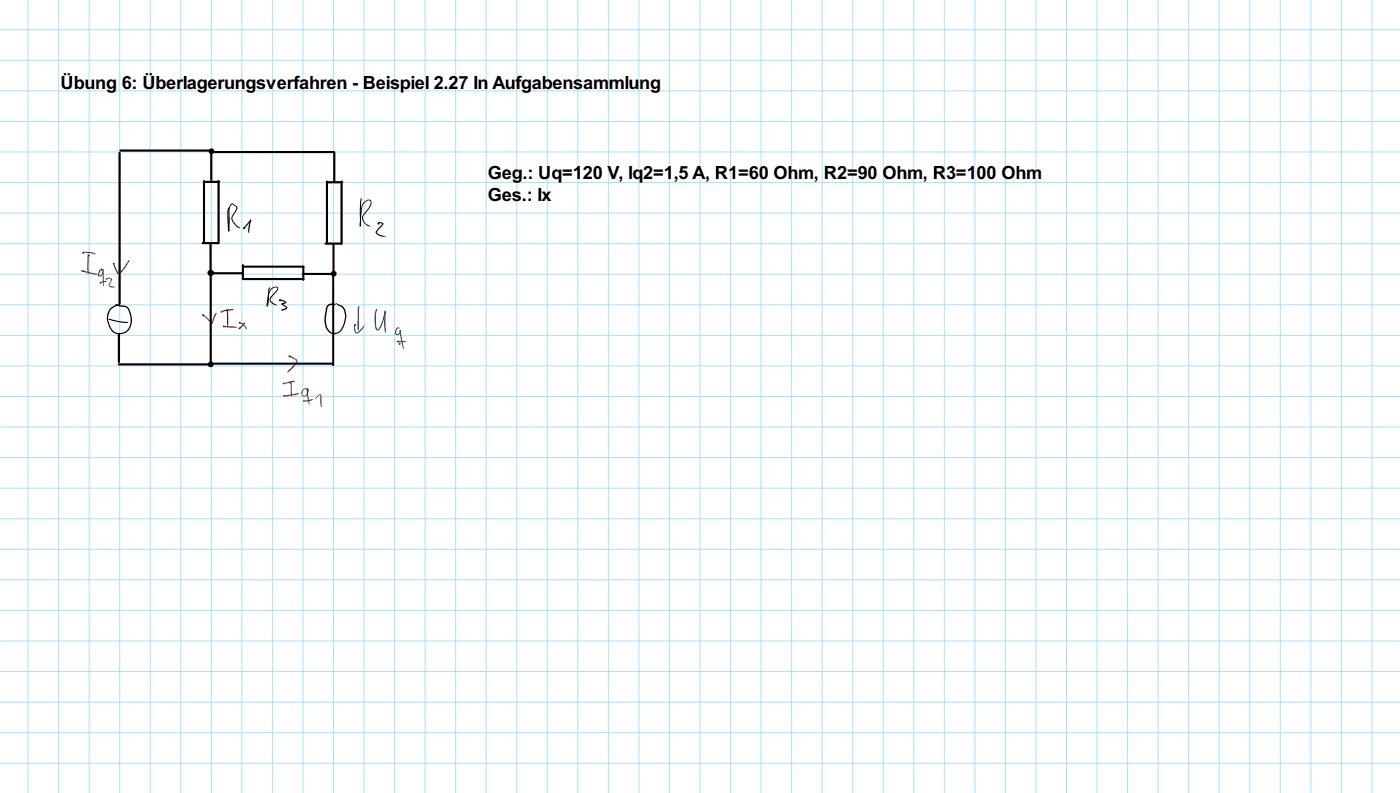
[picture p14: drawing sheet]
<svg xmlns="http://www.w3.org/2000/svg" width="449mm" height="254mm" viewBox="0 0 449 254" stroke-linecap="round" stroke-linejoin="round" font-family="sans-serif">
<defs><g id="words">
<g font-size="5.8">
<text x="19.4" y="28.4">Übung</text>
<text x="39" y="28.4">6: Ü</text>
<text x="49.9" y="28.4">ber</text>
<text x="58.6" y="28.4">lagerun</text>
<text x="78.7" y="28.4">gsv</text>
<text x="88.8" y="28.4">erfahre</text>
<text x="107.8" y="28.4">n - Beispiel</text>
<text x="139" y="28.4">2.2</text>
<text x="147" y="28.4">7 In</text>
<text x="157.8" y="28.4">Auf</text>
<text x="167.1" y="28.4">gabensam</text>
<text x="195.1" y="28.4">mlu</text>
<text x="204.9" y="28.4">ng</text>
<text x="156.4" y="57.3">Geg.: U</text>
<text x="176.8" y="57.3">q=1</text>
<text x="186.8" y="57.3">20 V, Iq</text>
<text x="206.1" y="57.3">2=1</text>
<text x="215.9" y="57.3">,5 A, R1=60 Ohm,</text>
<text x="264.1" y="57.3">R2=</text>
<text x="274.9" y="57.3">90 Ohm, R</text>
<text x="303.2" y="57.3">3=1</text>
<text x="313" y="57.3">00 Ohm</text>
<text x="156.4" y="64.5">Ges</text>
<text x="167.2" y="64.5">.: Ix</text>
</g>
</g></defs>
<g fill="none" stroke="#a5e1ff" stroke-width=".32">
<path d="M0 9.5h448.7M0 19.3h448.7M9 0v254M18.8 0v254M28.6 0v254M38.4 0v254M48.2 0v254M57.9 0v254M67.7 0v254M77.5 0v254M87.3 0v254M97.1 0v254"/>
<path d="M106.9 0v254M116.7 0v254M126.5 0v254M136.3 0v254M146.1 0v254M155.8 0v254M165.6 0v254M175.4 0v254M185.2 0v254M195 0v254M204.8 0v254M214.6 0v254"/>
<path d="M224.4 0v254M234.2 0v254M243.9 0v254M253.7 0v254M263.5 0v254M273.3 0v254M283.1 0v254M292.9 0v254M302.7 0v254M312.5 0v254M322.3 0v254M332.1 0v254"/>
<path d="M341.8 0v254M351.6 0v254M361.4 0v254M371.2 0v254M381 0v254M390.8 0v254M400.6 0v254M410.4 0v254M420.2 0v254M429.9 0v254M439.7 0v254M0 29.1h448.7"/>
<path d="M0 38.9h448.7M0 48.7h448.7M0 58.5h448.7M0 68.3h448.7M0 78.1h448.7M0 87.8h448.7M0 97.6h448.7M0 107.4h448.7M0 117.2h448.7M0 127h448.7M0 136.8h448.7M0 146.6h448.7"/>
<path d="M0 156.4h448.7M0 166.2h448.7M0 175.9h448.7M0 185.7h448.7M0 195.5h448.7M0 205.3h448.7M0 215.1h448.7M0 224.9h448.7M0 234.7h448.7M0 244.5h448.7"/>
</g>
<path d="M74.1 65.3l.5-.1 1.5 1.1-.2 .9-1.3 2.2-.1 .7 1.2 1.9 1.3 1-.4 .1-.9-.6-1.4-2v-1.1l1.5-2.9-1.4-1.1-.9 1.3-.3 1 .3 6.2-.2 .2-.2-.5-.2-5.8 .3-1.1zM73.1 73.9l.2-.2 .2 .2-.2 .2zM73.5 66.5l.2 .1zM73.5 66.5l.1 .2zM73.4 66.5l.3 .1-.2 7.2-.2 .3-.2-.2zM116.7 64.7l.9-.6 .8-.2 .5 .4 .2 .7-.6 1.6-2.1 2.7a2.64 2.64 0 0 0 2.1 3l.2 .2a2.95 2.95 0 0 1-2.6-3.2l2.4-3.3 .3-1.1-.3-.6-.6-.1-.6 .4-1.1 1.4-.8 6.6-.1-.7 .4-5.1 .4-1.1zM115.7 63.5h.2l.1 .4-.3-.1h.2l-.2 7.7-.3 1.1-.1-6.3z" fill="#000"/>
<g fill="#000">
<path d="M38.3 48l29.5-.1 .3 .3-.3 .4h-29.2l-.4-.4z" fill-rule="evenodd"/>
<path d="M65.4 58l4.9-.1 .3 .3-.3 .4h-4.7l-.2-.1z" fill-rule="evenodd"/>
<path d="M65.1 57.8h.5l.1 .2v19.9l-.3 .3-.4-.3z" fill-rule="evenodd"/>
<path d="M67.5 48.4h.5l.1 .3v9.1l-.4 .3-.3-.3z" fill-rule="evenodd"/>
<path d="M104.8 58.1l4.9-.1 .3 .4-.3 .3h-4.7l-.2-.1z" fill-rule="evenodd"/>
<path d="M104.6 57.9h.4l.1 .3v19.8l-.3 .4-.3-.4z" fill-rule="evenodd"/>
<path d="M106.9 48.6h.5l.1 .2v9.1l-.4 .4-.3-.4z" fill-rule="evenodd"/>
<path d="M64.7 77.6l5.4-.1 .3 .4-.3 .3h-5.2l-.2-.1z" fill-rule="evenodd"/>
<path d="M67.3 77.9h.4l.1 .2v8.9l-.3 .3-.3-.3z" fill-rule="evenodd"/>
<path d="M69.8 57.8l.3-.1 .3 .3v19.9l-.3 .3-.4-.3z" fill-rule="evenodd"/>
<path d="M104.1 77.8l5.4-.1 .3 .3-.3 .4h-5.2l-.2-.1z" fill-rule="evenodd"/>
<path d="M106.7 78h.4l.1 .3v8.8l-.3 .4-.3-.4z" fill-rule="evenodd"/>
<path d="M109.2 57.9l.3-.1 .3 .3v19.9l-.3 .4-.4-.4z" fill-rule="evenodd"/>
<path d="M67.6 87.3l10-.1 .3 .3-.3 .4h-9.8l-.2-.1z" fill-rule="evenodd"/>
<path d="M77.6 89.1l19.6-.1 .4 .4-.4 .3h-19.4l-.2-.1z" fill-rule="evenodd"/>
<path d="M77.6 84.7h.5l.1 .2v4.5l-.4 .3-.3-.3z" fill-rule="evenodd"/>
<path d="M97 85.2h.5l.1 .2v4.2l-.4 .4-.3-.4z" fill-rule="evenodd"/>
<path d="M96.8 87.5l9.8-.1 .3 .3-.3 .4h-9.6l-.2-.1z" fill-rule="evenodd"/>
<path d="M78.1 85.2l19.1-.1 .4 .3-.4 .4h-18.9l-.2-.1z" fill-rule="evenodd"/>
<circle cx="67.5" cy="87.4" r=".93"/>
<circle cx="67.6" cy="87.5" r="1"/>
<circle cx="107" cy="87.7" r=".93"/>
</g>
<g fill="#f00">
<circle cx="72.9" cy="99.4" r=".34"/>
<circle cx="34.1" cy="89.4" r=".34"/>
<circle cx="91.1" cy="126.8" r=".34"/>
<circle cx="32.3" cy="90.5" r=".34"/>
</g>
<g fill="#f00">
<path d="M90.9 122.8l.5-.2a4.5 4.5 0 0 1 3.3-.4l-2.9 .6z"/>
<path d="M93.1 122.5l.2-.2 .2 .2 .1 4.7-.4-.9 .1-3.7z"/>
</g>
<path d="M121.3 71.2l.6-.1a.71 .71 0 0 1 .9 .8l-2.1 2.5 1 .8 1.9 .6a3.3 3.3 0 0 1-3.1-1.1l.1-.8 2-2.2-1.3-.2z" fill="#000"/>
<path d="M26.5 80.7l.3-.1a4.6 4.6 0 0 1 3.8 .8l-3.9-.6v.2z" fill="#f00"/>
<path d="M80.2 70.4l.3 .2-2.4 2.7-.1-.3zM78 73.1l.2-.2 .1 .3-.2 .1zM77.9 73.1l.2-.2 .2 .2-.2 .2zM80.1 70.5l.2-.1 .2 .1-.2 .2zM80.1 70.5l.2-.1 .2 .2-.7 4-.2-.9z" fill="#000"/>
<g fill="#f00">
<circle cx="65.2" cy="101.1" r=".34"/>
<circle cx="71.8" cy="104.6" r=".34"/>
</g>
<g fill="#f00">
<path d="M91 126.6l.2 .1-.2 .2z"/>
<path d="M90.9 126.6l.2 .2z"/>
<path d="M91 126.6l4.7-.7 .2 .2-.9 .4-2.9 .4h-1l-.2-.1z"/>
<path d="M28.2 81.5l.3 .1-.1 .4z"/>
<path d="M28.1 81.6l.2-.2 .2 .2-.1 6-.2 .3-.2-2.3z"/>
</g>
<circle cx="89.7" cy="96.1" r=".34" fill="#000"/>
<path d="M97.4 128.4l2.6-.5 .4 .1-.2 .1a3.8 3.8 0 0 1-2.8 .3z" fill="#f00"/>
<circle cx="128.1" cy="110.2" r=".34" fill="#004080"/>
<path d="M106.6 88.4l.2-.1 .3 .4v28.3l-.3 .3-.3-.3z" fill-rule="evenodd" fill="#000"/>
<circle cx="97.5" cy="128.4" r=".34" fill="#f00"/>
<g fill="#f00">
<path d="M32.1 86.3l.5-.1-.8 1.4 .1 .6 .6-.2 .4-1.8 .2-.1 .1 .1-.4 1.9-.4 .4-.6 .1-.4-.2v-.5z"/>
<path d="M32.9 86.1l.3 .1v5.5l-.2-1z"/>
</g>
<g fill="#000">
<path d="M67.3 48.5l39.7-.1 .4 .3-.4 .3h-39.5l-.2-.1z" fill-rule="evenodd"/>
<path d="M37.9 106.9l.2-.1 .3 .3v8.9l-.3 .4-.3-.4z" fill-rule="evenodd"/>
<circle cx="78.3" cy="73" r=".34"/>
</g>
<g fill="#f00">
<circle cx="90.9" cy="122.8" r=".34"/>
<circle cx="93" cy="122.6" r=".34"/>
<circle cx="92.8" cy="114.1" r=".34"/>
</g>
<g fill="#f00">
<path d="M97.1 124.7l.3-.3a.72 .72 0 0 1 1.1 .3h-.9l-.5 .5-.2 1.2 .4 .3 .4 .1 .7-.9 .1-1.2 .2-.2 .2 .2-.1 1.1-.5 .9-.5 .3h-.6a1.48 1.48 0 0 1-.1-2.3z"/>
<path d="M98.5 124.6l.4 .1-.2 1.4 .4 3.5a6.4 6.4 0 0 1-.8-3.5z"/>
<path d="M92.8 113.9l.1 .2-.3 .1z"/>
<path d="M92.6 114l.2-.1 .1 .2-.1 .2z"/>
<path d="M92.7 113.9l2.2 1.1 .5 .7-.8 1.4-2.4 2.3-.1-.3 2.1-2.3 .8-1.1-.1-.2-2.2-1.2-.2-.2z"/>
<path d="M36.4 84.4l1.6 3a5.2 5.2 0 0 0 2.3-2.6l1.1-1.5 .2 .2-1 1.5a4.5 4.5 0 0 1-2.7 2.8l-.3-.3a5.7 5.7 0 0 1-1.2-3.1z"/>
</g>
<g fill="#004080">
<path d="M120.5 99.2h.4z"/>
<path d="M120.7 99l.2 .2-.2 .2-.2-.2z"/>
<path d="M120.6 99.1l.3 .1-.4 1.4v2.5l.2 1.8 .3 .6 1-1.4 1.2-4.4 .2-.2 .2 .2-1.2 4.4-.7 1.3-.6 .5-.4-.2-.3-.5-.3-2.1v-2.5z"/>
<path d="M123.2 99.7l.2-.2 .2 .2v6.9l-.3-.6-.2-2.4z"/>
</g>
<path d="M67.5 116.2l38.8-.1 .4 .4-.4 .3h-38.5l-.3-.1z" fill-rule="evenodd" fill="#000"/>
<g fill="#f00">
<path d="M102 126.6l.6-.4 .4 .4v3.9l-.3-1.2-.1-2.8-1.7 1.4z"/>
<path d="M26.1 86.5l.5 .3-.4 .1z"/>
<path d="M26 86.7l.2-.2 .2 .2-.2 .2z"/>
<path d="M26 86.7l.2-.2 5.1 1.2-.3 .3h-.8z"/>
<path d="M64.8 100.9l.3-.2 .2 .4z"/>
<path d="M64.8 100.9l.2-.2 .2 .2-.2 .1z"/>
<path d="M64.8 100.9l.3-.2 .9 .6 1.8 2.1 1-2.6 .4-.5 .3 .1-1.5 3.3z"/>
</g>
<g fill="#f00">
<circle cx="76.9" cy="103.4" r=".34"/>
<circle cx="76.9" cy="105" r=".34"/>
<circle cx="32.5" cy="86.3" r=".34"/>
</g>
<g fill="#000">
<path d="M67.3 87.5l.2-.1 .4 .3v28.6l-.4 .3-.3-.3z" fill-rule="evenodd"/>
<path d="M37.8 116.5l30-.1 .3 .3-.3 .4h-29.7l-.4-.4z" fill-rule="evenodd"/>
</g>
<g fill="#f00">
<circle cx="71" cy="99.9" r=".34"/>
<circle cx="26.6" cy="86.8" r=".34"/>
</g>
<circle cx="121.3" cy="71.6" r=".34" fill="#000"/>
<g fill="#f00">
<path d="M76.7 103.4l.1 .1z"/>
<path d="M76.7 103.3l.1 .2z"/>
<path d="M76.7 103.4l.5-.1a2.67 2.67 0 0 1 1.8 2.2l-1.1-1.3z"/>
<path d="M72.6 99.2l.2-.2 .2 .2-.2 .1z"/>
<path d="M72.6 99.2l.4-.1 .1 1.5v3.4l-.2 .9z"/>
</g>
<circle cx="67.8" cy="48.5" r=".93" fill="#000"/>
<g fill="#f00">
<circle cx="28.5" cy="81.9" r=".34"/>
<circle cx="26.6" cy="81" r=".34"/>
</g>
<circle cx="113.8" cy="104.1" r=".34" fill="#004080"/>
<path d="M35.3 98.8l2-1.2 .9-.1 .3 .2-1.4 .4-1.5 1-.8 1.6-.2 1.3 .8 2.6 .8 1.3 1 .6 1.4 .2 1.3-.4 .9-.7 .7-1.1 .4-1.3v-1.2l-.5-2-.6-1.2-.8-.4a4 4 0 0 1-2.8-.7l-.2-.1 1.3 .1a3.5 3.5 0 0 1 2.8 .7l1.1 2.9v2.2l-.4 1.3-.7 1.1-1 .8-1.5 .3h-1.2l-1.2-.6-.8-1-.6-1.2-.5-1.6v-1.3l.4-1.6z" fill="#000"/>
<g fill="#004080">
<path d="M127.1 105.1l.7-.3 .4 .6-.5-.3-.5 .4-.2 1 .2 .5 .6-.1 .3-1 .2-.2 .1 .2-.2 1-.8 .5-.5-.2-.2-.5z"/>
<path d="M128.1 105.9l.1-.2 .2 .2-.1 .2z"/>
<path d="M128.1 105.9h.3l1 6a17.5 17.5 0 0 1-1.3-5.9z"/>
<path d="M127.2 109.3h.3l.6 .9z"/>
<path d="M127.2 109.2l2.6 .1 .3 .2h-2.8z"/>
</g>
<path d="M38.1 48.7l.2-.1 .4 .3v48.4l-.4 .4-.3-.4z" fill-rule="evenodd" fill="#000"/>
<circle cx="36.5" cy="84.5" r=".34" fill="#f00"/>
<path d="M32.3 90.3a1.46 1.46 0 0 1 1.9 0z" fill="#f00"/>
<path d="M107.2 97.5h.3zM105 97.7l1.6-.5 .9 .3-1.8 .3-.5 .4-.3 .7-.5 3.1 .4 2.9 1 1.2 .9 .6 1.3-.2 1.1-.8 1-1.9 .5-2.4-.2-1.7-.5-.9-1.7-1.1-.7-.7 2.3 1.1 .9 1.4 .3 1.9-.6 2.6-1.1 2-1.3 .9-1.2 .2-.8-.3-1-1-.7-1-.3-2.9 .5-3.2zM107.3 97.4l.1 .2z" fill="#000"/>
<g fill="#f00">
<path d="M71.5 104.5l.1 .1z"/>
<path d="M71.5 104.5l3.6 .1 .9 .3-3.5-.1-.8-.1z"/>
<path d="M76.5 105.3l.2-.2 .1 .2-.1 .2z"/>
<path d="M78.2 103.4l.3 .3-1.8 1.8-.2-.3z"/>
<path d="M78.1 103.5l.2-.2 .2 .2-.2 .2z"/>
<path d="M78.2 103.4l.1-.1 .2 .4-.2 .1z"/>
<path d="M76.6 105.1h.4l-.3 .4z"/>
</g>
<circle cx="98.4" cy="124.7" r=".34" fill="#f00"/>
<path d="M113.5 104.1l.3 .1 .1 1.5 .4 .8 .7-.4 2-2-1.4 1.9-1.3 .8-.4-.1-.2-.5z" fill="#004080"/>
<path d="M86.8 92.5l1.4-.7 .6 .1 .4 .3-.2 .8-1.8 2.1-.5 .8 .4 .8 1.7 1.1-1-.2-1.2-.9a1.18 1.18 0 0 1 .1-1.5l1.8-2.1 .4-.8-1-.2-1.1 .9a10.1 10.1 0 0 0-1.1 4.3v.8l-.2-.8a10.2 10.2 0 0 1 1-4.5zM85.6 97.8l.1 .3zM86.2 92.1l.3 .1-.4 4.8-.4 1.1-.2-.1zM86.3 92.1l.1 .1zM89.7 96l.1 .2zM89.7 96l1 .1 1 .6-.2 .5-1 .3v-.2l1.6 1v.4l-.4 .4-1.2 .4-.4-.2 1.7-.8-1.6-1.1 .1-.3 1.1-.3-1.6-.5zM89.7 96l.2 .2z" fill="#000"/>
<circle cx="67.5" cy="116.7" r=".93" fill="#000"/>
<path d="M71.1 99.7l1-.4 2.1-.3h.4l.3 .2-3.9 .7z" fill="#f00"/>
<g fill="#004080">
<path d="M115 98l.2-.1-.2 7.5-.2 .2-.2-.5 .1-5.6z"/>
<path d="M114.6 105.4l.2-.2 .2 .2-.2 .2z"/>
<path d="M114.8 105.3h.2l-.1 .3z"/>
</g>
<path d="M34.3 89.1l.8-.1 .8 .3v.4l-.8 1.7 1.9 .6-1.2 .1-.9-.4-.1-.4 .8-1.8-1.4-.2z" fill="#f00"/>
<path d="M34.8 102.1l4.1 .9 1.8 .1 .4 .2h-2.7l-3.3-.8z" fill="#000"/>
<use href="#words"/>
</svg>
